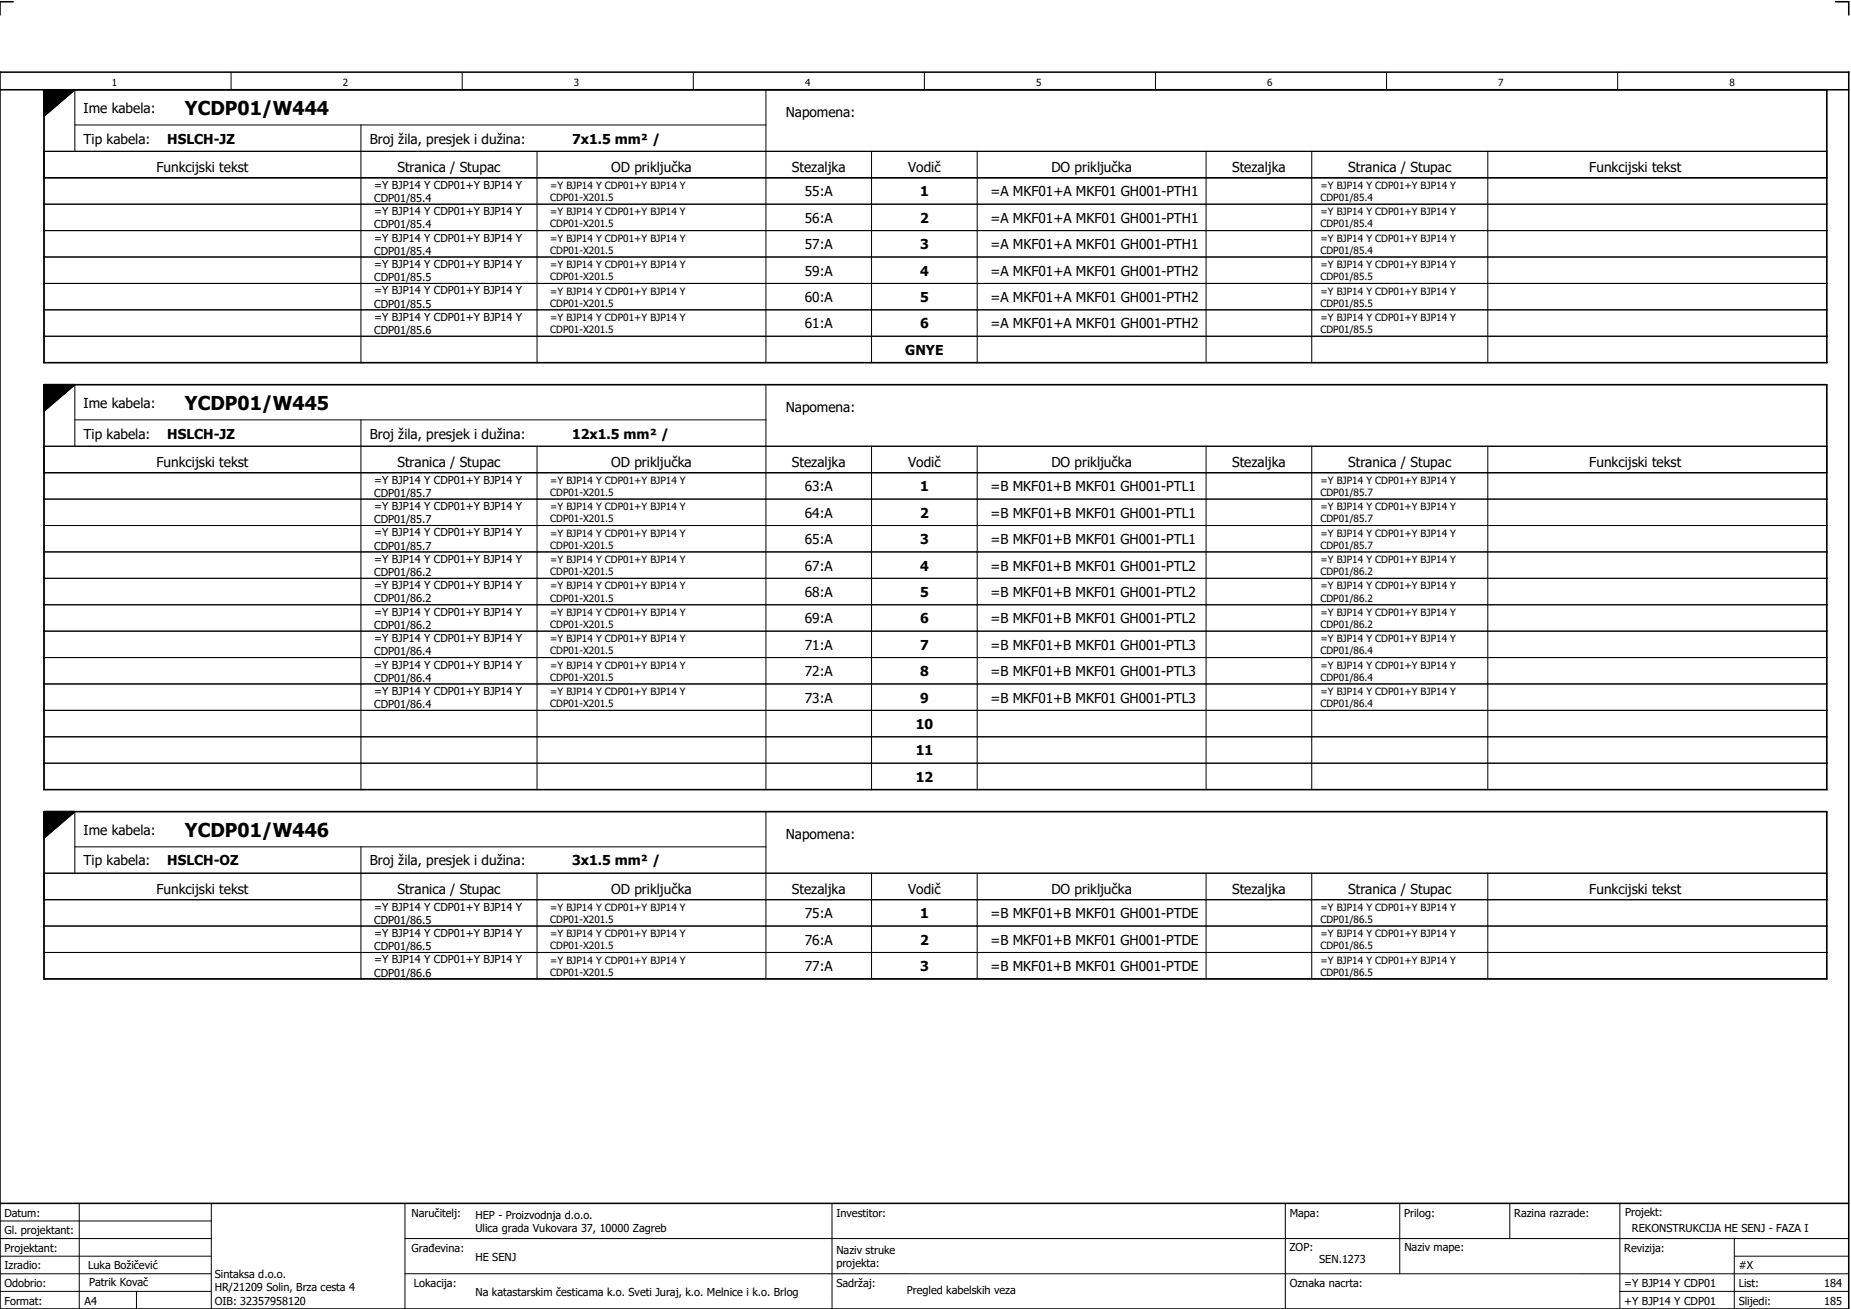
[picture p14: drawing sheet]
<svg xmlns="http://www.w3.org/2000/svg" width="421mm" height="297mm" viewBox="0 0 421 297" stroke-linecap="round" stroke-linejoin="round" font-family="sans-serif">
<defs><g id="words">
<g font-size="4.3">
<text x="42" y="26.1">YCDP01/W444</text>
<text x="42" y="93.1">YCDP01/W445</text>
<text x="42" y="190.1">YCDP01/W446</text>
</g>
<g font-size="3.1">
<text x="19" y="25.6">Ime kabela:</text>
<text x="178.5" y="26.5">Napomena:</text>
<text x="19" y="32.6">Tip kabela:</text>
<text x="38" y="32.6">HSLCH-JZ</text>
<text x="84" y="32.6">Broj žila, presjek i dužina:</text>
<text x="130" y="32.6">7x1.5 mm² /</text>
<text x="35.6" y="39.1">Funkcijski tekst</text>
<text x="90.3" y="39.1">Stranica / Stupac</text>
<text x="138.9" y="39.1">OD priključka</text>
<text x="179.9" y="39.1">Stezaljka</text>
<text x="206.3" y="39.1">Vodič</text>
<text x="238.9" y="39.1">DO priključka</text>
<text x="279.9" y="39.1">Stezaljka</text>
<text x="306.3" y="39.1">Stranica / Stupac</text>
<text x="361.1" y="39.1">Funkcijski tekst</text>
<text x="182.8" y="44.6">55:A</text>
<text x="209" y="44.6">1</text>
<text x="225" y="44.6">=A MKF01+A MKF01 GH001-PTH1</text>
<text x="182.8" y="50.6">56:A</text>
<text x="209" y="50.6">2</text>
<text x="225" y="50.6">=A MKF01+A MKF01 GH001-PTH1</text>
<text x="182.8" y="56.6">57:A</text>
<text x="209" y="56.6">3</text>
<text x="225" y="56.6">=A MKF01+A MKF01 GH001-PTH1</text>
<text x="182.8" y="62.6">59:A</text>
<text x="209" y="62.6">4</text>
<text x="225" y="62.6">=A MKF01+A MKF01 GH001-PTH2</text>
<text x="182.8" y="68.6">60:A</text>
<text x="209" y="68.6">5</text>
<text x="225" y="68.6">=A MKF01+A MKF01 GH001-PTH2</text>
<text x="182.8" y="74.6">61:A</text>
<text x="209" y="74.6">6</text>
<text x="225" y="74.6">=A MKF01+A MKF01 GH001-PTH2</text>
<text x="205.7" y="80.6">GNYE</text>
<text x="19" y="92.6">Ime kabela:</text>
<text x="178.5" y="93.5">Napomena:</text>
<text x="19" y="99.6">Tip kabela:</text>
<text x="38" y="99.6">HSLCH-JZ</text>
<text x="84" y="99.6">Broj žila, presjek i dužina:</text>
<text x="130" y="99.6">12x1.5 mm² /</text>
<text x="35.6" y="106.1">Funkcijski tekst</text>
<text x="90.3" y="106.1">Stranica / Stupac</text>
<text x="138.9" y="106.1">OD priključka</text>
<text x="179.9" y="106.1">Stezaljka</text>
<text x="206.3" y="106.1">Vodič</text>
<text x="238.9" y="106.1">DO priključka</text>
<text x="279.9" y="106.1">Stezaljka</text>
<text x="306.3" y="106.1">Stranica / Stupac</text>
<text x="361.1" y="106.1">Funkcijski tekst</text>
<text x="182.8" y="111.6">63:A</text>
<text x="209" y="111.6">1</text>
<text x="225" y="111.6">=B MKF01+B MKF01 GH001-PTL1</text>
<text x="182.8" y="117.6">64:A</text>
<text x="209" y="117.6">2</text>
<text x="225" y="117.6">=B MKF01+B MKF01 GH001-PTL1</text>
<text x="182.8" y="123.6">65:A</text>
<text x="209" y="123.6">3</text>
<text x="225" y="123.6">=B MKF01+B MKF01 GH001-PTL1</text>
<text x="182.8" y="129.6">67:A</text>
<text x="209" y="129.6">4</text>
<text x="225" y="129.6">=B MKF01+B MKF01 GH001-PTL2</text>
<text x="182.8" y="135.6">68:A</text>
<text x="209" y="135.6">5</text>
<text x="225" y="135.6">=B MKF01+B MKF01 GH001-PTL2</text>
<text x="182.8" y="141.6">69:A</text>
<text x="209" y="141.6">6</text>
<text x="225" y="141.6">=B MKF01+B MKF01 GH001-PTL2</text>
<text x="182.8" y="147.6">71:A</text>
<text x="209" y="147.6">7</text>
<text x="225" y="147.6">=B MKF01+B MKF01 GH001-PTL3</text>
<text x="182.8" y="153.6">72:A</text>
<text x="209" y="153.6">8</text>
<text x="225" y="153.6">=B MKF01+B MKF01 GH001-PTL3</text>
<text x="182.8" y="159.6">73:A</text>
<text x="209" y="159.6">9</text>
<text x="225" y="159.6">=B MKF01+B MKF01 GH001-PTL3</text>
<text x="208" y="165.6">10</text>
<text x="208" y="171.6">11</text>
<text x="208" y="177.6">12</text>
<text x="19" y="189.6">Ime kabela:</text>
<text x="178.5" y="190.5">Napomena:</text>
<text x="19" y="196.6">Tip kabela:</text>
<text x="38" y="196.6">HSLCH-OZ</text>
<text x="84" y="196.6">Broj žila, presjek i dužina:</text>
<text x="130" y="196.6">3x1.5 mm² /</text>
<text x="35.6" y="203.1">Funkcijski tekst</text>
<text x="90.3" y="203.1">Stranica / Stupac</text>
<text x="138.9" y="203.1">OD priključka</text>
<text x="179.9" y="203.1">Stezaljka</text>
<text x="206.3" y="203.1">Vodič</text>
<text x="238.9" y="203.1">DO priključka</text>
<text x="279.9" y="203.1">Stezaljka</text>
<text x="306.3" y="203.1">Stranica / Stupac</text>
<text x="361.1" y="203.1">Funkcijski tekst</text>
<text x="182.8" y="208.6">75:A</text>
<text x="209" y="208.6">1</text>
<text x="225" y="208.6">=B MKF01+B MKF01 GH001-PTDE</text>
<text x="182.8" y="214.6">76:A</text>
<text x="209" y="214.6">2</text>
<text x="225" y="214.6">=B MKF01+B MKF01 GH001-PTDE</text>
<text x="182.8" y="220.6">77:A</text>
<text x="209" y="220.6">3</text>
<text x="225" y="220.6">=B MKF01+B MKF01 GH001-PTDE</text>
</g>
<g font-size="2.5">
<text x="85" y="42.9">=Y BJP14 Y CDP01+Y BJP14 Y</text>
<text x="85" y="45.9">CDP01/85.4</text>
<text x="85" y="48.9">=Y BJP14 Y CDP01+Y BJP14 Y</text>
<text x="85" y="51.9">CDP01/85.4</text>
<text x="85" y="54.9">=Y BJP14 Y CDP01+Y BJP14 Y</text>
<text x="85" y="57.9">CDP01/85.4</text>
<text x="85" y="60.9">=Y BJP14 Y CDP01+Y BJP14 Y</text>
<text x="85" y="63.9">CDP01/85.5</text>
<text x="85" y="66.9">=Y BJP14 Y CDP01+Y BJP14 Y</text>
<text x="85" y="69.9">CDP01/85.5</text>
<text x="85" y="72.9">=Y BJP14 Y CDP01+Y BJP14 Y</text>
<text x="85" y="75.9">CDP01/85.6</text>
<text x="85" y="109.9">=Y BJP14 Y CDP01+Y BJP14 Y</text>
<text x="85" y="112.9">CDP01/85.7</text>
<text x="85" y="115.9">=Y BJP14 Y CDP01+Y BJP14 Y</text>
<text x="85" y="118.9">CDP01/85.7</text>
<text x="85" y="121.9">=Y BJP14 Y CDP01+Y BJP14 Y</text>
<text x="85" y="124.9">CDP01/85.7</text>
<text x="85" y="127.9">=Y BJP14 Y CDP01+Y BJP14 Y</text>
<text x="85" y="130.9">CDP01/86.2</text>
<text x="85" y="133.9">=Y BJP14 Y CDP01+Y BJP14 Y</text>
<text x="85" y="136.9">CDP01/86.2</text>
<text x="85" y="139.9">=Y BJP14 Y CDP01+Y BJP14 Y</text>
<text x="85" y="142.9">CDP01/86.2</text>
<text x="85" y="145.9">=Y BJP14 Y CDP01+Y BJP14 Y</text>
<text x="85" y="148.9">CDP01/86.4</text>
<text x="85" y="151.9">=Y BJP14 Y CDP01+Y BJP14 Y</text>
<text x="85" y="154.9">CDP01/86.4</text>
<text x="85" y="157.9">=Y BJP14 Y CDP01+Y BJP14 Y</text>
<text x="85" y="160.9">CDP01/86.4</text>
<text x="85" y="206.9">=Y BJP14 Y CDP01+Y BJP14 Y</text>
<text x="85" y="209.9">CDP01/86.5</text>
<text x="85" y="212.9">=Y BJP14 Y CDP01+Y BJP14 Y</text>
<text x="85" y="215.9">CDP01/86.5</text>
<text x="85" y="218.9">=Y BJP14 Y CDP01+Y BJP14 Y</text>
<text x="85" y="221.9">CDP01/86.6</text>
<text x="1" y="276.4">Datum:</text>
<text x="1" y="280.4">Gl. projektant:</text>
<text x="93.5" y="276.4">Naručitelj:</text>
<text x="108" y="276.9">HEP - Proizvodnja d.o.o.</text>
<text x="108" y="279.9">Ulica grada Vukovara 37, 10000 Zagreb</text>
<text x="190" y="276.4">Investitor:</text>
<text x="293" y="276.4">Mapa:</text>
<text x="319" y="276.4">Prilog:</text>
<text x="344" y="276.4">Razina razrade:</text>
<text x="369.2" y="276.3">Projekt:</text>
<text x="370.8" y="279.9">REKONSTRUKCIJA HE SENJ - FAZA I</text>
<text x="1" y="284.4">Projektant:</text>
<text x="93.5" y="284.4">Građevina:</text>
<text x="108" y="286.4">HE SENJ</text>
<text x="190" y="284.9">Naziv struke</text>
<text x="190" y="287.9">projekta:</text>
<text x="293" y="284.3">ZOP:</text>
<text x="299.7" y="286.9">SEN.1273</text>
<text x="319" y="284.3">Naziv mape:</text>
<text x="369" y="284.4">Revizija:</text>
<text x="1" y="288.4">Izradio:</text>
<text x="1" y="292.4">Odobrio:</text>
<text x="20" y="288.4">Luka Božičević</text>
<text x="20.2" y="292.3">Patrik Kovač</text>
<text x="48.8" y="290.4">Sintaksa d.o.o.</text>
<text x="48.8" y="293.4">HR/21209 Solin, Brza cesta 4</text>
<text x="94" y="292.4">Lokacija:</text>
<text x="190" y="292.4">Sadržaj:</text>
<text x="206" y="293.9">Pregled kabelskih veza</text>
<text x="293" y="292.4">Oznaka nacrta:</text>
<text x="369" y="292.4">=Y BJP14 Y CDP01</text>
<text x="395" y="292.4">List:</text>
<text x="395" y="288.4">#X</text>
<text x="414.4" y="292.4">184</text>
<text x="1" y="296.4">Format:</text>
<text x="19.2" y="296.4">A4</text>
<text x="48.8" y="296.4">OIB: 32357958120</text>
<text x="108" y="294.4">Na katastarskim česticama k.o. Sveti Juraj, k.o. Melnice i k.o. Brlog</text>
<text x="369" y="296.4">+Y BJP14 Y CDP01</text>
<text x="395" y="296.4">Slijedi:</text>
<text x="414.4" y="296.4">185</text>
</g>
<g font-size="2.3">
<text x="125" y="42.9">=Y BJP14 Y CDP01+Y BJP14 Y</text>
<text x="125" y="45.7">CDP01-X201.5</text>
<text x="300" y="42.9">=Y BJP14 Y CDP01+Y BJP14 Y</text>
<text x="300" y="45.7">CDP01/85.4</text>
<text x="125" y="48.9">=Y BJP14 Y CDP01+Y BJP14 Y</text>
<text x="125" y="51.7">CDP01-X201.5</text>
<text x="300" y="48.9">=Y BJP14 Y CDP01+Y BJP14 Y</text>
<text x="300" y="51.7">CDP01/85.4</text>
<text x="125" y="54.9">=Y BJP14 Y CDP01+Y BJP14 Y</text>
<text x="125" y="57.7">CDP01-X201.5</text>
<text x="300" y="54.9">=Y BJP14 Y CDP01+Y BJP14 Y</text>
<text x="300" y="57.7">CDP01/85.4</text>
<text x="125" y="60.9">=Y BJP14 Y CDP01+Y BJP14 Y</text>
<text x="125" y="63.7">CDP01-X201.5</text>
<text x="300" y="60.9">=Y BJP14 Y CDP01+Y BJP14 Y</text>
<text x="300" y="63.7">CDP01/85.5</text>
<text x="125" y="66.9">=Y BJP14 Y CDP01+Y BJP14 Y</text>
<text x="125" y="69.7">CDP01-X201.5</text>
<text x="300" y="66.9">=Y BJP14 Y CDP01+Y BJP14 Y</text>
<text x="300" y="69.7">CDP01/85.5</text>
<text x="125" y="72.9">=Y BJP14 Y CDP01+Y BJP14 Y</text>
<text x="125" y="75.7">CDP01-X201.5</text>
<text x="300" y="72.9">=Y BJP14 Y CDP01+Y BJP14 Y</text>
<text x="300" y="75.7">CDP01/85.5</text>
<text x="125" y="109.9">=Y BJP14 Y CDP01+Y BJP14 Y</text>
<text x="125" y="112.7">CDP01-X201.5</text>
<text x="300" y="109.9">=Y BJP14 Y CDP01+Y BJP14 Y</text>
<text x="300" y="112.7">CDP01/85.7</text>
<text x="125" y="115.9">=Y BJP14 Y CDP01+Y BJP14 Y</text>
<text x="125" y="118.7">CDP01-X201.5</text>
<text x="300" y="115.9">=Y BJP14 Y CDP01+Y BJP14 Y</text>
<text x="300" y="118.7">CDP01/85.7</text>
<text x="125" y="121.9">=Y BJP14 Y CDP01+Y BJP14 Y</text>
<text x="125" y="124.7">CDP01-X201.5</text>
<text x="300" y="121.9">=Y BJP14 Y CDP01+Y BJP14 Y</text>
<text x="300" y="124.7">CDP01/85.7</text>
<text x="125" y="127.9">=Y BJP14 Y CDP01+Y BJP14 Y</text>
<text x="125" y="130.7">CDP01-X201.5</text>
<text x="300" y="127.9">=Y BJP14 Y CDP01+Y BJP14 Y</text>
<text x="300" y="130.7">CDP01/86.2</text>
<text x="125" y="133.9">=Y BJP14 Y CDP01+Y BJP14 Y</text>
<text x="125" y="136.7">CDP01-X201.5</text>
<text x="300" y="133.9">=Y BJP14 Y CDP01+Y BJP14 Y</text>
<text x="300" y="136.7">CDP01/86.2</text>
<text x="125" y="139.9">=Y BJP14 Y CDP01+Y BJP14 Y</text>
<text x="125" y="142.7">CDP01-X201.5</text>
<text x="300" y="139.9">=Y BJP14 Y CDP01+Y BJP14 Y</text>
<text x="300" y="142.7">CDP01/86.2</text>
<text x="125" y="145.9">=Y BJP14 Y CDP01+Y BJP14 Y</text>
<text x="125" y="148.7">CDP01-X201.5</text>
<text x="300" y="145.9">=Y BJP14 Y CDP01+Y BJP14 Y</text>
<text x="300" y="148.7">CDP01/86.4</text>
<text x="125" y="151.9">=Y BJP14 Y CDP01+Y BJP14 Y</text>
<text x="125" y="154.7">CDP01-X201.5</text>
<text x="300" y="151.9">=Y BJP14 Y CDP01+Y BJP14 Y</text>
<text x="300" y="154.7">CDP01/86.4</text>
<text x="125" y="157.9">=Y BJP14 Y CDP01+Y BJP14 Y</text>
<text x="125" y="160.7">CDP01-X201.5</text>
<text x="300" y="157.9">=Y BJP14 Y CDP01+Y BJP14 Y</text>
<text x="300" y="160.7">CDP01/86.4</text>
<text x="125" y="206.9">=Y BJP14 Y CDP01+Y BJP14 Y</text>
<text x="125" y="209.7">CDP01-X201.5</text>
<text x="300" y="206.9">=Y BJP14 Y CDP01+Y BJP14 Y</text>
<text x="300" y="209.7">CDP01/86.5</text>
<text x="125" y="212.9">=Y BJP14 Y CDP01+Y BJP14 Y</text>
<text x="125" y="215.7">CDP01-X201.5</text>
<text x="300" y="212.9">=Y BJP14 Y CDP01+Y BJP14 Y</text>
<text x="300" y="215.7">CDP01/86.5</text>
<text x="125" y="218.9">=Y BJP14 Y CDP01+Y BJP14 Y</text>
<text x="125" y="221.7">CDP01-X201.5</text>
<text x="300" y="218.9">=Y BJP14 Y CDP01+Y BJP14 Y</text>
<text x="300" y="221.7">CDP01/86.5</text>
</g>
<g font-size="2.2">
<text x="25.4" y="19.4">1</text>
<text x="77.9" y="19.4">2</text>
<text x="130.4" y="19.4">3</text>
<text x="182.9" y="19.4">4</text>
<text x="235.4" y="19.4">5</text>
<text x="287.9" y="19.4">6</text>
<text x="340.4" y="19.4">7</text>
<text x="392.9" y="19.4">8</text>
</g>
</g></defs>
<path d="M0 16.4h420v281h-420zM3 .4h-3v3M417 .4h3v3M0 20.4h420M10 20.4v62h405v-62M17 20.4l-7 6M10 87.4h405v92h-405zM17 87.4l-7 6M10 184.4h405v38h-405zM17 184.4l-7 6M0 273.4h420" fill="none" stroke="#000" stroke-width=".35"/>
<g fill="none" stroke="#000" stroke-width=".23">
<path d="M52.5 16.4v4M105 16.4v4M157.5 16.4v4M210 16.4v4M262.5 16.4v4M315 16.4v4M367.5 16.4v4M10 34.4h405M10 20.4h405v62h-405zM17 28.4h157M17 20.4v14M82 28.4v12"/>
<path d="M122 34.4v6M174 20.4v20M198 34.4v6M222 34.4v6M274 34.4v6M298 34.4v6M338 34.4v6M10 40.4h405M10 46.4h405M10 52.4h405M10 58.4h405M82 40.5v5.9"/>
<path d="M82 46.5v5.9M82 52.5v5.9M82 58.5v5.9M122 40.5v5.9M122 46.5v5.9M122 52.5v5.9M122 58.5v5.9M174 40.5v5.9M174 46.5v5.9M174 52.5v5.9M174 58.5v5.9M198 40.5v5.9"/>
<path d="M198 46.5v5.9M198 52.5v5.9M198 58.5v5.9M222 40.5v5.9M222 46.5v5.9M222 52.5v5.9M222 58.5v5.9M274 40.5v5.9M274 46.5v5.9M274 52.5v5.9M274 58.5v5.9M298 40.5v5.9"/>
<path d="M298 46.5v5.9M298 52.5v5.9M298 58.5v5.9M338 40.5v5.9M338 46.5v5.9M338 52.5v5.9M338 58.5v5.9M10 64.4h405M10 70.4h405M10 76.4h405M82 64.5v5.9M82 70.5v5.9"/>
<path d="M82 76.5v5.9M122 64.5v5.9M122 70.5v5.9M122 76.5v5.9M174 64.5v5.9M174 70.5v5.9M174 76.5v5.9M198 64.5v5.9M198 70.5v5.9M198 76.5v5.9M222 64.5v5.9M222 70.5v5.9"/>
<path d="M222 76.5v5.9M274 64.5v5.9M274 70.5v5.9M274 76.5v5.9M298 64.5v5.9M298 70.5v5.9M298 76.5v5.9M338 64.5v5.9M338 70.5v5.9M338 76.5v5.9M10 87.4h405v92h-405zM17 87.4v14"/>
<path d="M17 95.4h157M82 95.4v12M174 87.4v20M10 101.4h405M10 107.4h405M10 113.4h405M10 119.4h405M82 107.5v5.9M82 113.5v5.9M82 119.5v5.9M122 101.4v6M122 107.5v5.9"/>
<path d="M122 113.5v5.9M122 119.5v5.9M174 107.5v5.9M174 113.5v5.9M174 119.5v5.9M198 101.4v6M198 107.5v5.9M198 113.5v5.9M198 119.5v5.9M222 101.4v6M222 107.5v5.9M222 113.5v5.9"/>
<path d="M222 119.5v5.9M274 101.4v6M274 107.5v5.9M274 113.5v5.9M274 119.5v5.9M298 101.4v6M298 107.5v5.9M298 113.5v5.9M298 119.5v5.9M338 101.4v6M338 107.5v5.9M338 113.5v5.9"/>
<path d="M338 119.5v5.9M10 125.4h405M10 131.4h405M10 137.4h405M82 125.5v5.9M82 131.5v5.9M82 137.5v5.9M122 125.5v5.9M122 131.5v5.9M122 137.5v5.9M174 125.5v5.9M174 131.5v5.9"/>
<path d="M174 137.5v5.9M198 125.5v5.9M198 131.5v5.9M198 137.5v5.9M222 125.5v5.9M222 131.5v5.9M222 137.5v5.9M274 125.5v5.9M274 131.5v5.9M274 137.5v5.9M298 125.5v5.9M298 131.5v5.9"/>
<path d="M298 137.5v5.9M338 125.5v5.9M338 131.5v5.9M338 137.5v5.9M10 143.4h405M10 149.4h405M10 155.4h405M82 143.5v5.9M82 149.5v5.9M82 155.5v5.9M122 143.5v5.9M122 149.5v5.9"/>
<path d="M122 155.5v5.9M174 143.5v5.9M174 149.5v5.9M174 155.5v5.9M198 143.5v5.9M198 149.5v5.9M198 155.5v5.9M222 143.5v5.9M222 149.5v5.9M222 155.5v5.9M274 143.5v5.9M274 149.5v5.9"/>
<path d="M274 155.5v5.9M298 143.5v5.9M298 149.5v5.9M298 155.5v5.9M338 143.5v5.9M338 149.5v5.9M338 155.5v5.9M10 161.4h405M10 167.4h405M10 173.4h405M82 161.5v5.9M82 167.5v5.9"/>
<path d="M82 173.5v5.9M122 161.5v5.9M122 167.5v5.9M122 173.5v5.9M174 161.5v5.9M174 167.5v5.9M174 173.5v5.9M198 161.5v5.9M198 167.5v5.9M198 173.5v5.9M222 161.5v5.9M222 167.5v5.9"/>
<path d="M222 173.5v5.9M274 161.5v5.9M274 167.5v5.9M274 173.5v5.9M298 161.5v5.9M298 167.5v5.9M298 173.5v5.9M338 161.5v5.9M338 167.5v5.9M338 173.5v5.9M10 184.4h405v38h-405zM10 198.4h405"/>
<path d="M17 184.4v14M17 192.4h157M82 192.4v12M122 198.4v6M174 184.4v20M198 198.4v6M222 198.4v6M274 198.4v6M298 198.4v6M338 198.4v6M10 204.4h405M10 210.4h405"/>
<path d="M10 216.4h405M82 204.5v5.9M82 210.5v5.9M82 216.5v5.9M122 204.5v5.9M122 210.5v5.9M122 216.5v5.9M174 204.5v5.9M174 210.5v5.9M174 216.5v5.9M198 204.5v5.9M198 210.5v5.9"/>
<path d="M198 216.5v5.9M222 204.5v5.9M222 210.5v5.9M222 216.5v5.9M274 204.5v5.9M274 210.5v5.9M274 216.5v5.9M298 204.5v5.9M298 210.5v5.9M298 216.5v5.9M338 204.5v5.9M338 210.5v5.9"/>
<path d="M338 216.5v5.9M0 277.4h48M18 273.4v24M48 273.4v24M92 273.4v24M189 273.4v24M292 273.4v23.8M318 273.4v16M343 273.4v8M368 273.4v23.8M0 281.4h48M0 285.4h47.8"/>
<path d="M0 293.4h47.8M31 293.4v4M47.8 289.4h-47.8M92 281.4h328M92 289.4h328M368 293.4h52M394 285.4h26M394 281.4v15.8"/>
</g>
<path d="M10 20.4h7l-7 6zM10 87.4h7l-7 6zM10 184.4h7l-7 6z" fill="#000" stroke="#000" stroke-width=".23"/>
<path d="M10 34.4h405v6h-405zM10 101.4h405v6h-405zM10 198.4h405v6h-405z" fill="none" stroke="#000" stroke-width=".25"/>
<use href="#words"/>
</svg>
